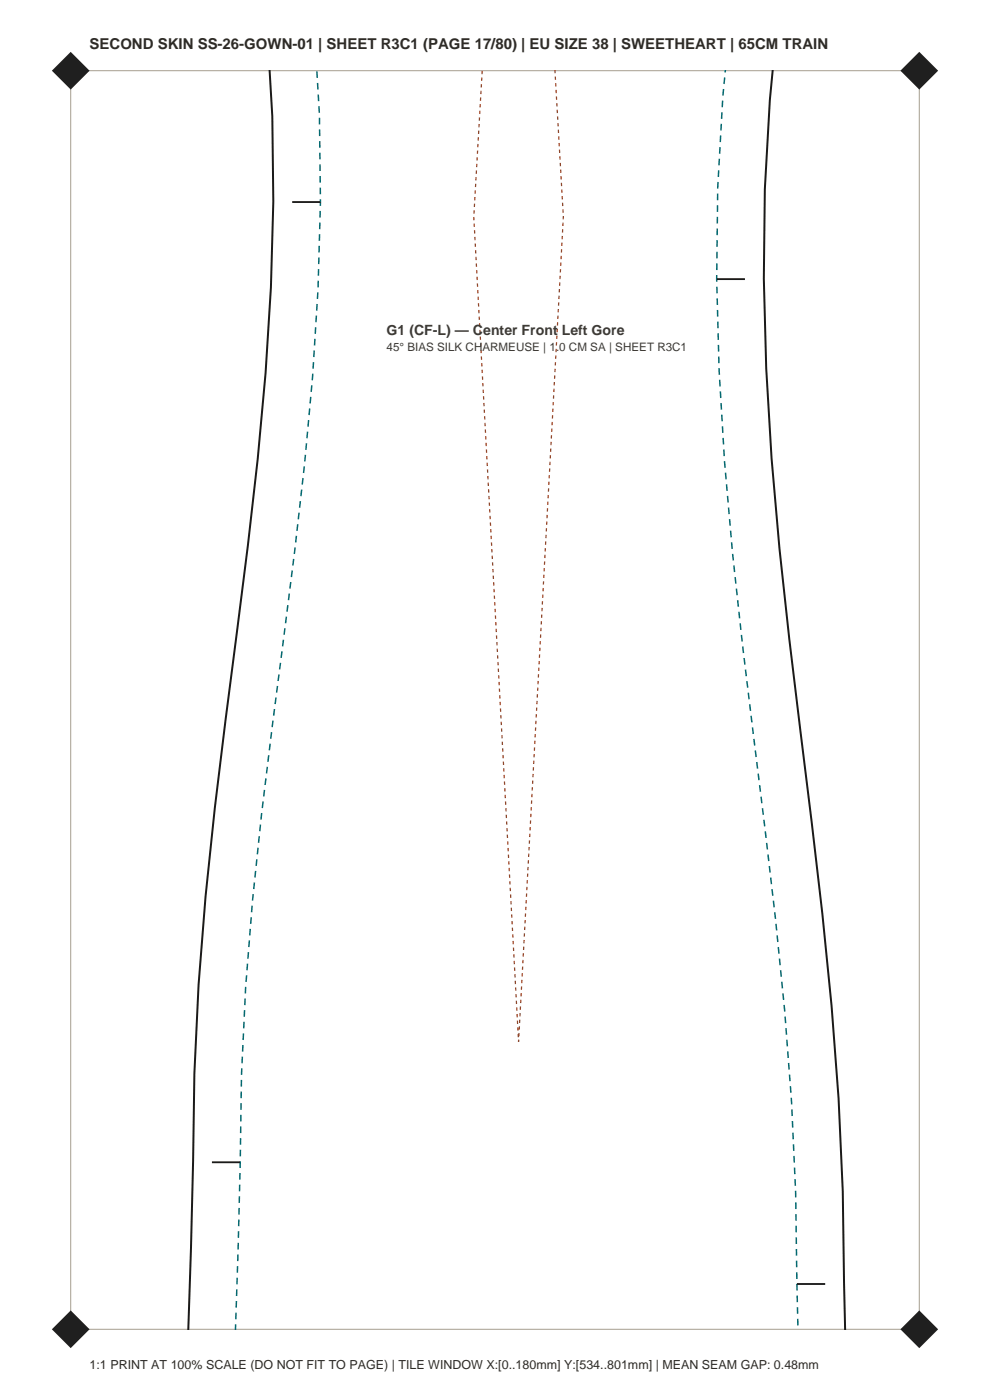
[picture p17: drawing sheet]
<svg xmlns="http://www.w3.org/2000/svg" width="210mm" height="297mm" viewBox="0 0 210 297" stroke-linecap="round" stroke-linejoin="round" font-family="sans-serif">
<defs><g id="words">
<text font-size="3.2" fill="#2e2b26" x="19" y="10.5">SECOND SKIN SS-26-GOWN-01 | SHEET R3C1 (PAGE 17/80) | EU SIZE 38 | SWEETHEART | 65CM TRAIN</text>
<text font-size="3" fill="#403b33" x="82" y="71">G1 (CF-L) — Center Front Left Gore</text>
<text font-size="2.6" fill="#2e2b26" x="19" y="290.5">1:1 PRINT AT 100% SCALE (DO NOT FIT TO PAGE) | TILE WINDOW X:[0..180mm] Y:[534..801mm] | MEAN SEAM GAP: 0.48mm</text>
<text font-size="2.5" fill="#403b33" x="82" y="74.5">45° BIAS SILK CHARMEUSE | 1.0 CM SA | SHEET R3C1</text>
</g></defs>
<path d="M15 15h180v267h-180z" fill="none" stroke="#a69e8f" stroke-width=".21"/>
<g fill="#1f1f1f">
<path d="M11 282l4-4 4 4-4 4z" fill-rule="evenodd"/>
<path d="M191 282l4-4 4 4-4 4z" fill-rule="evenodd"/>
<path d="M11 15l4-4 4 4-4 4z" fill-rule="evenodd"/>
<path d="M191 15l4-4 4 4-4 4z" fill-rule="evenodd"/>
</g>
<path d="M57.2 14.9a438 438 0 0 1-.9 64.2 1481.7 1481.7 0 0 1-8.5 73.6 757.4 757.4 0 0 0-6.6 75l-.2 18.7-1.1 35.7M163.9 14.9a429.3 429.3 0 0 0-1.4 63.3 942.8 942.8 0 0 0 7.3 76.7 1232 1232 0 0 1 8.1 78.1l.9 19.7 .5 29.4" fill="none" stroke="#1a1a1a" stroke-width=".42"/>
<path d="M153.9 14.9a439.3 439.3 0 0 0-1.4 63.7 952.5 952.5 0 0 0 7.3 77.5 1223.6 1223.6 0 0 1 8.1 77.5l.9 19.4 .5 29.1M49.9 282.1l1.1-35.5a610.5 610.5 0 0 1 4.5-74.1l2.3-18.5a1488.7 1488.7 0 0 0 8.5-74.1 447.3 447.3 0 0 0 .9-65" fill="none" stroke="#036970" stroke-width=".32" stroke-dasharray="1.4 1.1" stroke-linecap="butt"/>
<path d="M117.7 14.9l1.8 31.1-9.5 175-9.5-175 1.8-31.1" fill="none" stroke="#9e401f" stroke-width=".26" stroke-dasharray=".7 .7" stroke-linecap="butt"/>
<path d="M62 42.9h6M152 59.2h6M45 246.6h6M169 272.4h6" fill="none" stroke="#1a1a1a" stroke-width=".39"/>
<use href="#words"/>
</svg>
